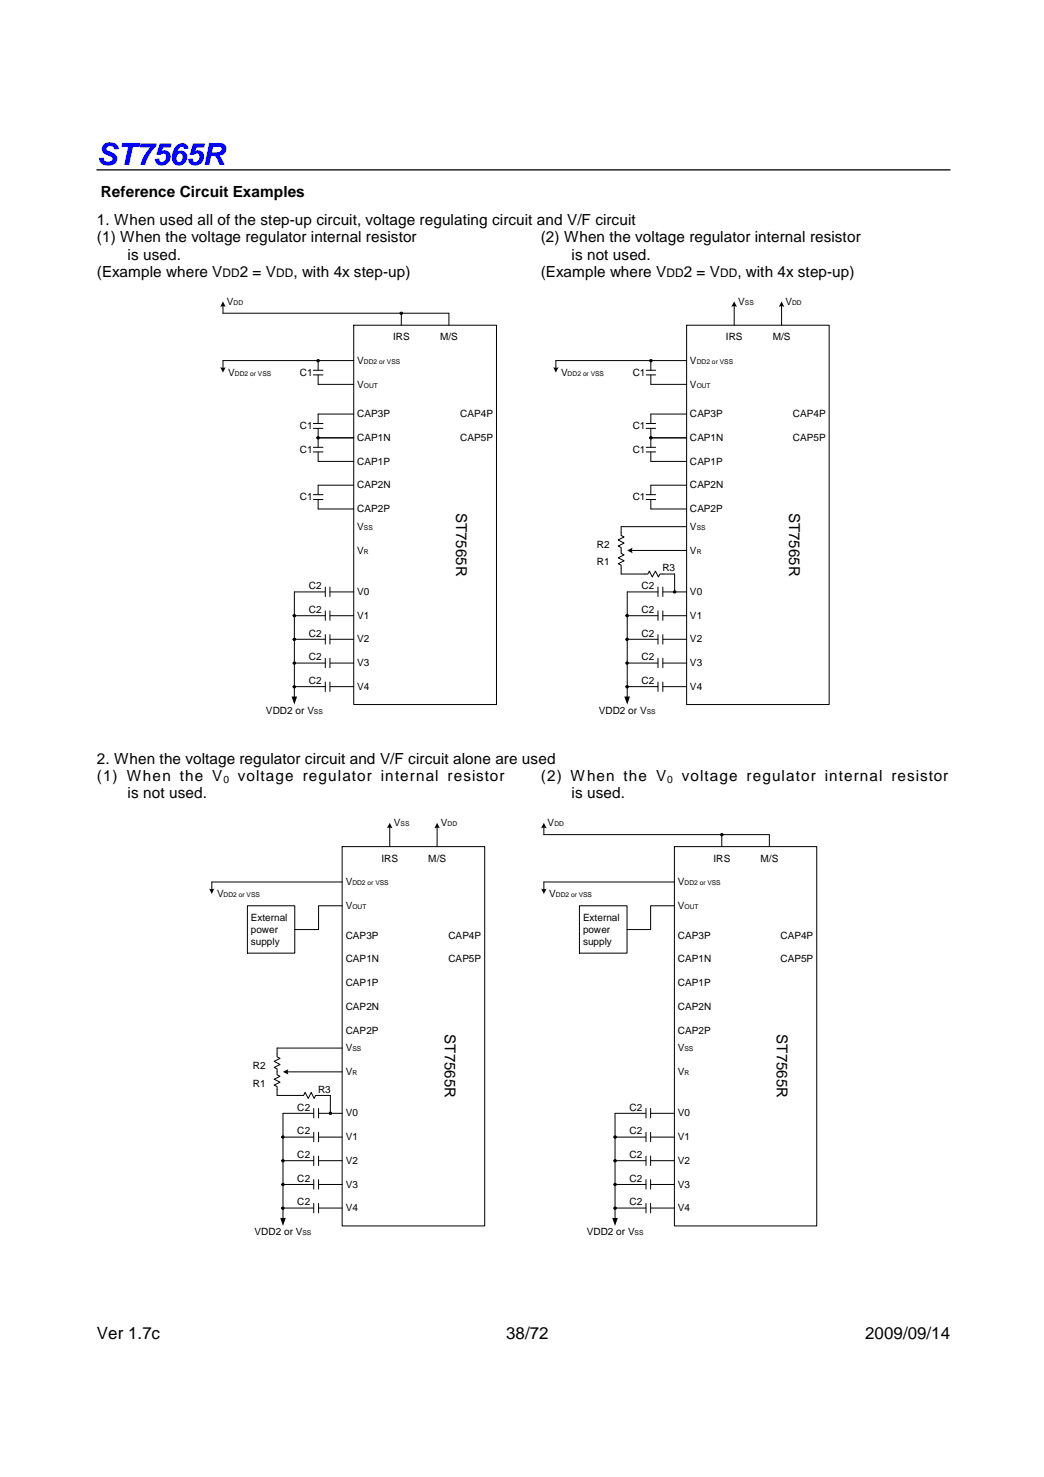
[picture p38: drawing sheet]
<svg xmlns="http://www.w3.org/2000/svg" width="210mm" height="297mm" viewBox="0 0 210 297" stroke-linecap="round" stroke-linejoin="round" font-family="sans-serif">
<defs><g id="words">
<text font-size="6.2" fill="#00f" x="19.5" y="33.2">ST7565R</text>
<g font-size="3.4">
<text x="19.5" y="269.2">Ver 1.7c</text>
<text x="101.8" y="269.2">38/72</text>
<text x="173.9" y="269.2">2009/09/14</text>
</g>
<g font-size="3.1">
<text x="20.3" y="39.6">Reference Circuit Examples</text>
<text x="19.5" y="45.2">1. When used all of the step-up circuit, voltage regulating circuit and V/F circuit</text>
<text x="19.5" y="48.7">(1) When the voltage regulator internal resistor</text>
<text x="25.7" y="52.2">is used.</text>
<text x="108.8" y="48.7">(2) When the voltage regulator internal resistor</text>
<text x="114.9" y="52.2">is not used.</text>
<text x="19.5" y="55.7">(Example where V</text>
<text x="48.2" y="55.7">2 = V</text>
<text x="59" y="55.7">, with 4x step-up)</text>
<text x="108.8" y="55.7">(Example where V</text>
<text x="137.5" y="55.7">2 = V</text>
<text x="148.3" y="55.7">, with 4x step-up)</text>
<text x="19.5" y="153.6">2. When the voltage regulator circuit and V/F circuit alone are used</text>
<text x="19.5" y="157.1">(1) When the V</text>
<text x="25.7" y="160.6">is not used.</text>
<text x="47.8" y="157.1">voltage regulator internal resistor</text>
<text x="108.8" y="157.1">(2) When the V</text>
<text x="114.9" y="160.6">is used.</text>
<text x="137.1" y="157.1">voltage regulator internal resistor</text>
</g>
<g font-size="3">
<text x="91.7" y="103.1" transform="rotate(90 91.7 103.1)">ST7565R</text>
<text x="158.7" y="103.1" transform="rotate(90 158.7 103.1)">ST7565R</text>
<text x="89.4" y="208" transform="rotate(90 89.4 208)">ST7565R</text>
<text x="156.2" y="208" transform="rotate(90 156.2 208)">ST7565R</text>
</g>
<g font-size="2.4">
<text x="44.7" y="55.7">DD</text>
<text x="55.5" y="55.7">DD</text>
<text x="134" y="55.7">DD</text>
<text x="144.8" y="55.7">DD</text>
</g>
<g font-size="2.1">
<text x="44.9" y="157.4">0</text>
<text x="134.2" y="157.4">0</text>
</g>
<g font-size="2">
<text x="45.6" y="61.3">V</text>
<text x="148.4" y="61.3">V</text>
<text x="157.9" y="61.3">V</text>
<text x="79" y="68.4">IRS</text>
<text x="88.5" y="68.4">M/S</text>
<text x="145.9" y="68.4">IRS</text>
<text x="155.4" y="68.4">M/S</text>
<text x="45.9" y="75.6">V</text>
<text x="60.3" y="75.6">C1</text>
<text x="71.8" y="73.2">V</text>
<text x="71.8" y="77.9">V</text>
<text x="112.8" y="75.6">V</text>
<text x="127.2" y="75.6">C1</text>
<text x="138.7" y="73.2">V</text>
<text x="138.7" y="77.9">V</text>
<text x="71.8" y="83.9">CAP3P</text>
<text x="92.5" y="83.9">CAP4P</text>
<text x="138.7" y="83.9">CAP3P</text>
<text x="159.4" y="83.9">CAP4P</text>
<text x="60.3" y="86.3">C1</text>
<text x="71.8" y="88.7">CAP1N</text>
<text x="92.5" y="88.7">CAP5P</text>
<text x="127.2" y="86.3">C1</text>
<text x="138.7" y="88.7">CAP1N</text>
<text x="159.4" y="88.7">CAP5P</text>
<text x="60.3" y="91.1">C1</text>
<text x="71.8" y="93.4">CAP1P</text>
<text x="127.2" y="91.1">C1</text>
<text x="138.7" y="93.4">CAP1P</text>
<text x="60.3" y="100.6">C1</text>
<text x="71.8" y="98.2">CAP2N</text>
<text x="127.2" y="100.6">C1</text>
<text x="138.7" y="98.2">CAP2N</text>
<text x="71.8" y="103">CAP2P</text>
<text x="71.8" y="106.6">V</text>
<text x="138.7" y="103">CAP2P</text>
<text x="138.7" y="106.6">V</text>
<text x="71.8" y="111.3">V</text>
<text x="120" y="110.1">R2</text>
<text x="120" y="113.7">R1</text>
<text x="138.7" y="111.3">V</text>
<text x="62.1" y="118.5">C2</text>
<text x="71.8" y="119.7">V0</text>
<text x="129" y="118.5">C2</text>
<text x="133.2" y="114.9">R3</text>
<text x="138.7" y="119.7">V0</text>
<text x="62.1" y="123.2">C2</text>
<text x="71.8" y="124.4">V1</text>
<text x="129" y="123.2">C2</text>
<text x="138.7" y="124.4">V1</text>
<text x="62.1" y="128">C2</text>
<text x="71.8" y="129.2">V2</text>
<text x="129" y="128">C2</text>
<text x="138.7" y="129.2">V2</text>
<text x="62.1" y="132.8">C2</text>
<text x="62.1" y="137.5">C2</text>
<text x="71.8" y="134">V3</text>
<text x="129" y="132.8">C2</text>
<text x="129" y="137.5">C2</text>
<text x="138.7" y="134">V3</text>
<text x="53.5" y="143.5">VDD2 or V</text>
<text x="71.8" y="138.7">V4</text>
<text x="120.4" y="143.5">VDD2 or V</text>
<text x="138.7" y="138.7">V4</text>
<text x="79.2" y="166.1">V</text>
<text x="88.6" y="166.1">V</text>
<text x="110.1" y="166.1">V</text>
<text x="76.7" y="173.3">IRS</text>
<text x="86.1" y="173.3">M/S</text>
<text x="143.5" y="173.3">IRS</text>
<text x="152.9" y="173.3">M/S</text>
<text x="69.5" y="178">V</text>
<text x="136.3" y="178">V</text>
<text x="43.6" y="180.4">V</text>
<text x="50.4" y="185.1">External</text>
<text x="69.5" y="182.8">V</text>
<text x="110.4" y="180.4">V</text>
<text x="117.2" y="185.1">External</text>
<text x="136.3" y="182.8">V</text>
<text x="50.4" y="187.6">power</text>
<text x="50.4" y="190">supply</text>
<text x="69.5" y="188.8">CAP3P</text>
<text x="90.2" y="188.8">CAP4P</text>
<text x="117.2" y="187.6">power</text>
<text x="117.2" y="190">supply</text>
<text x="136.3" y="188.8">CAP3P</text>
<text x="156.9" y="188.8">CAP4P</text>
<text x="69.5" y="193.5">CAP1N</text>
<text x="90.2" y="193.5">CAP5P</text>
<text x="136.3" y="193.5">CAP1N</text>
<text x="156.9" y="193.5">CAP5P</text>
<text x="69.5" y="198.3">CAP1P</text>
<text x="69.5" y="203.1">CAP2N</text>
<text x="136.3" y="198.3">CAP1P</text>
<text x="136.3" y="203.1">CAP2N</text>
<text x="69.5" y="207.9">CAP2P</text>
<text x="136.3" y="207.9">CAP2P</text>
<text x="50.8" y="215">R2</text>
<text x="69.5" y="211.4">V</text>
<text x="136.3" y="211.4">V</text>
<text x="50.8" y="218.6">R1</text>
<text x="64" y="219.8">R3</text>
<text x="69.5" y="216.2">V</text>
<text x="136.3" y="216.2">V</text>
<text x="59.8" y="223.4">C2</text>
<text x="69.5" y="224.5">V0</text>
<text x="126.6" y="223.4">C2</text>
<text x="136.3" y="224.5">V0</text>
<text x="59.8" y="228.1">C2</text>
<text x="59.8" y="232.9">C2</text>
<text x="69.5" y="229.3">V1</text>
<text x="126.6" y="228.1">C2</text>
<text x="126.6" y="232.9">C2</text>
<text x="136.3" y="229.3">V1</text>
<text x="59.8" y="237.7">C2</text>
<text x="69.5" y="234.1">V2</text>
<text x="69.5" y="238.8">V3</text>
<text x="126.6" y="237.7">C2</text>
<text x="136.3" y="234.1">V2</text>
<text x="136.3" y="238.8">V3</text>
<text x="59.8" y="242.4">C2</text>
<text x="69.5" y="243.6">V4</text>
<text x="126.6" y="242.4">C2</text>
<text x="136.3" y="243.6">V4</text>
<text x="51.2" y="248.4">VDD2 or V</text>
<text x="118" y="248.4">VDD2 or V</text>
</g>
<g font-size="1.3">
<text x="46.9" y="61.3">DD</text>
<text x="149.8" y="61.3">SS</text>
<text x="159.3" y="61.3">DD</text>
<text x="47.2" y="75.6">DD2 or VSS</text>
<text x="73.2" y="73.2">DD2 or VSS</text>
<text x="73.2" y="77.9">OUT</text>
<text x="114.1" y="75.6">DD2 or VSS</text>
<text x="140.1" y="73.2">DD2 or VSS</text>
<text x="140.1" y="77.9">OUT</text>
<text x="73.2" y="106.6">SS</text>
<text x="140.1" y="106.6">SS</text>
<text x="73.2" y="111.3">R</text>
<text x="140.1" y="111.3">R</text>
<text x="63.1" y="143.5">SS</text>
<text x="130" y="143.5">SS</text>
<text x="80.5" y="166.1">SS</text>
<text x="90" y="166.1">DD</text>
<text x="111.5" y="166.1">DD</text>
<text x="70.9" y="178">DD2 or VSS</text>
<text x="137.6" y="178">DD2 or VSS</text>
<text x="45" y="180.4">DD2 or VSS</text>
<text x="70.9" y="182.8">OUT</text>
<text x="111.8" y="180.4">DD2 or VSS</text>
<text x="137.6" y="182.8">OUT</text>
<text x="70.9" y="211.4">SS</text>
<text x="137.6" y="211.4">SS</text>
<text x="70.9" y="216.2">R</text>
<text x="137.6" y="216.2">R</text>
<text x="60.8" y="248.4">SS</text>
<text x="127.6" y="248.4">SS</text>
</g>
</g></defs>
<path d="M19.5 34.2h171.5" fill="none" stroke="#010101" stroke-width=".26"/>
<g fill="none" stroke="#000" stroke-width=".2">
<path d="M44.8 61.5v1.5h45.5v2.4M63 74.5h1.9M63 75.4h1.9M64 75.4v1.9h7.1M64 72.5v2M71.1 65.4h28.7v76.3h-28.7zM71.1 72.5h-26.3v1.6M80.7 63v2.4M129.9 74.5h1.9M129.9 75.4h1.9M130.7 72.3l.4 .1-.1 .4-.3-.1zM130.9 75.4v1.9h7.1"/>
<path d="M130.9 72.5v2M138 65.4h28.7v76.3h-28.7zM138 72.5h-26.2v1.6M147.6 61.5v3.9M157.1 61.5v3.9M63 85.2h1.9M63 86.1h1.9M63 90h1.9M63 90.9h1.9M63 99.5h1.9M63.8 87.9h.4v.3l-.4 .1zM64 86.1v3.9"/>
<path d="M64 90.9v1.9h7.1M64 88.1h7.1M71.1 83.3h-7.1v1.9M71.1 97.6h-7.1v1.9M129.9 85.2h1.9M129.9 86.1h1.9M129.9 90h1.9M129.9 90.9h1.9M129.9 99.5h1.9M130.7 87.9h.4l-.1 .4-.3-.1zM130.9 88.1h7.1M130.9 90.9v1.9h7.1"/>
<path d="M130.9 86.1v3.9M138 83.3h-7.1v1.9M138 97.6h-7.1v1.9M63 100.5h1.9M64 100.5v1.9h7.1M65.3 119h-6.1v21.2M65.4 118.1v1.9M66.3 118.1v1.9M66.3 119h4.8M126.9 110.7h11.1M129.9 100.5h1.9M130.9 100.5v1.9h7.1"/>
<path d="M132.3 118.1v1.9M132.3 119h-6.2v21.2M133.3 118.1v1.9M133.3 119h4.7M135.5 118.9l.3-.1 .1 .3-.4 .2zM138 105.9h-13.1v1.8l.6 .3-1.2 .6 1.2 .6-1.2 .6 .6 .3v1.2l.6 .3-1.2 .6 1.2 .6-1.2 .6 .6 .3v1.7h5.4l.3-.5 .5 1.1 .7-1.1 .6 1.1 .3-.6h2.9v3.6M59.1 133.1l.3 .1-.1 .4h-.2l-.2-.2zM59.3 123.8h6.1M59.3 128.6h6.1M59.3 133.3h6.1M59.3 138.1h6.1M65.4 122.9v1.9"/>
<path d="M65.4 127.6v1.9M65.4 132.4v1.9M65.4 137.2v1.9M66.3 122.9v1.9M66.3 127.6v1.9M66.3 132.4v1.9M66.3 137.2v1.9M66.4 123.8h4.7M66.4 128.6h4.7M66.4 133.3h4.7M66.4 138.1h4.7M125.9 128.4h.3l.1 .3-.4 .1z"/>
<path d="M125.9 133.2l.3-.1v.5l-.3-.1zM125.9 123.6l.4 .1-.1 .3h-.3zM125.9 137.9l.4 .1-.1 .3h-.3zM126.1 123.8h6.2M126.1 128.6h6.2M126.1 133.3h6.2M126.1 138.1h6.2M132.3 122.9v1.9M132.3 127.6v1.9M132.3 132.4v1.9M132.3 137.2v1.9M133.3 122.9v1.9"/>
<path d="M133.3 127.6v1.9M133.3 132.4v1.9M133.3 137.2v1.9M133.3 123.8h4.7M133.3 128.6h4.7M133.3 133.3h4.7M133.3 138.1h4.7M68.8 170.3h28.7v76.2h-28.7zM68.8 177.4h-26.2v1.5M78.4 166.3v4M87.9 166.3v4M109.3 166.3v1.6h45.4v2.4"/>
<path d="M135.6 170.3h28.6v76.2h-28.6zM135.6 177.4h-26.3v1.5M144.9 167.7h.4l.1 .3-.4 .1zM145.1 167.9v2.4M49.7 182.2h9.6v9.5h-9.6zM68.8 182.2h-4.7v4.7h-4.8M116.5 182.2h9.6v9.5h-9.6zM135.6 182.2h-4.8v4.7h-4.7M57.7 215.6h11.1M68.8 210.8h-13.1v1.8l.6 .3-1.2 .5 1.2 .7-1.2 .6 .6 .3v1.2l.6 .3-1.2 .5 1.2 .6-1.2 .6 .6 .3v1.8h5.3l.3-.6 .7 1.2 .6-1.2 .6 1.2 .3-.6h2.9v3.6M56.7 228.5h.3l.1 .4h-.4zM56.7 233.3h.4v.3h-.3z"/>
<path d="M56.7 238.1l.3-.1 .1 .4h-.3zM56.9 228.7h6.2M56.9 233.4h6.2M56.9 238.2h6.2M63 223.9h-6.1v21.2M63.1 222.9v1.9M63.1 227.7v1.9M63.1 232.5v1.9M63.1 237.2v1.9M64.1 222.9v1.9M64.1 227.7v1.9M64.1 232.5v1.9"/>
<path d="M64.1 237.2v1.9M64.1 223.9h4.7M64.1 228.7h4.7M64.1 233.4h4.7M64.1 238.2h4.7M66.3 223.7l.1-.1 .2 .2-.1 .3h-.2zM123.4 228.6l.3-.2 .2 .2v.2l-.3 .1zM123.5 233.3h.3l.1 .3h-.4zM123.5 238h.3l.1 .3-.4 .1zM123.7 228.7h6.2M123.7 233.4h6.2M123.7 238.2h6.2"/>
<path d="M129.8 223.9h-6.1v21.2M129.9 222.9v1.9M129.9 227.7v1.9M129.9 232.5v1.9M129.9 237.2v1.9M130.8 223.9h4.8M130.8 222.9v1.9M130.8 227.7v1.9M130.8 232.5v1.9M130.8 237.2v1.9M130.9 228.7h4.7M130.9 233.4h4.7"/>
<path d="M130.9 238.2h4.7M56.7 242.8h.3l.1 .4h-.4zM56.9 243h6.2M63.1 242v1.9M64.1 242v1.9M64.1 243h4.7M123.4 242.9l.3-.2 .2 .2v.2l-.3 .1zM123.7 243h6.2M129.9 242v1.9M130.8 242v1.9M130.9 243h4.7"/>
<circle cx="64" cy="72.6" r=".25"/>
<circle cx="80.7" cy="63" r=".24"/>
<circle cx="59.2" cy="128.6" r=".23"/>
<circle cx="59.2" cy="138.1" r=".24"/>
<circle cx="59.2" cy="123.8" r=".24"/>
</g>
<g fill="#000">
<path d="M58.6 140.1h1.1l-.5 1.6zM125.5 140.1h1.2l-.6 1.6zM56.3 244.9h1.1l-.5 1.6zM123.1 244.9h1.1l-.5 1.6z"/>
<path d="M44.8 60.6l.6 1.1-.3-.1-.8 .1z" fill-rule="evenodd"/>
<path d="M44.3 73.8l.3 .2 .8-.2-.6 1.1z" fill-rule="evenodd"/>
<path d="M111.2 73.8l.3 .2 .8-.2-.5 1.1z" fill-rule="evenodd"/>
<path d="M130.7 72.3l.4 .1-.1 .4-.3-.1z" fill-rule="evenodd"/>
<path d="M147.6 60.6l.6 1.1-.3-.1-.9 .1z" fill-rule="evenodd"/>
<path d="M157.1 60.6l.6 1.1-.3-.1-.8 .1z" fill-rule="evenodd"/>
<path d="M63.8 87.9h.4v.3l-.4 .1z" fill-rule="evenodd"/>
<path d="M130.7 87.9h.4l-.1 .4-.3-.1z" fill-rule="evenodd"/>
<path d="M126.1 110.7l1.1-.5-.2 .4 .2 .7z" fill-rule="evenodd"/>
<path d="M135.5 118.9l.3-.1 .1 .3-.4 .2z" fill-rule="evenodd"/>
<path d="M59.1 133.1l.3 .1-.1 .4h-.2l-.2-.2z" fill-rule="evenodd"/>
<path d="M125.9 123.6l.4 .1-.1 .3h-.3z" fill-rule="evenodd"/>
<path d="M125.9 128.4h.3l.1 .3-.4 .1z" fill-rule="evenodd"/>
<path d="M125.9 133.2l.3-.1v.5l-.3-.1z" fill-rule="evenodd"/>
<path d="M125.9 137.9l.4 .1-.1 .3h-.3z" fill-rule="evenodd"/>
<path d="M42 178.7l.3 .1 .8-.1-.5 1.1z" fill-rule="evenodd"/>
<path d="M78.4 165.5l.5 1.1-.3-.1-.8 .1z" fill-rule="evenodd"/>
<path d="M87.9 165.5l.5 1.1-.2-.1-.9 .1z" fill-rule="evenodd"/>
<path d="M109.3 165.5l.6 1.1-.3-.1-.8 .1z" fill-rule="evenodd"/>
<path d="M108.8 178.7l.3 .1 .8-.1-.6 1.1z" fill-rule="evenodd"/>
<path d="M144.9 167.7h.4l.1 .3-.4 .1z" fill-rule="evenodd"/>
<path d="M56.9 215.6l1.1-.6-.2 .5 .2 .6z" fill-rule="evenodd"/>
<path d="M56.7 228.5h.3l.1 .4h-.4z" fill-rule="evenodd"/>
<path d="M56.7 233.3h.4v.3h-.3z" fill-rule="evenodd"/>
<path d="M56.7 238.1l.3-.1 .1 .4h-.3z" fill-rule="evenodd"/>
<path d="M66.3 223.7l.1-.1 .2 .2-.1 .3h-.2z" fill-rule="evenodd"/>
<path d="M123.4 228.6l.3-.2 .2 .2v.2l-.3 .1z" fill-rule="evenodd"/>
<path d="M123.5 233.3h.3l.1 .3h-.4z" fill-rule="evenodd"/>
<path d="M123.5 238h.3l.1 .3-.4 .1z" fill-rule="evenodd"/>
<path d="M56.7 242.8h.3l.1 .4h-.4z" fill-rule="evenodd"/>
<path d="M123.4 242.9l.3-.2 .2 .2v.2l-.3 .1z" fill-rule="evenodd"/>
<circle cx="64" cy="72.6" r=".25"/>
<circle cx="80.7" cy="63" r=".24"/>
<circle cx="59.2" cy="128.6" r=".23"/>
<circle cx="59.2" cy="138.1" r=".24"/>
<circle cx="59.2" cy="123.8" r=".24"/>
</g>
<use href="#words"/>
</svg>
